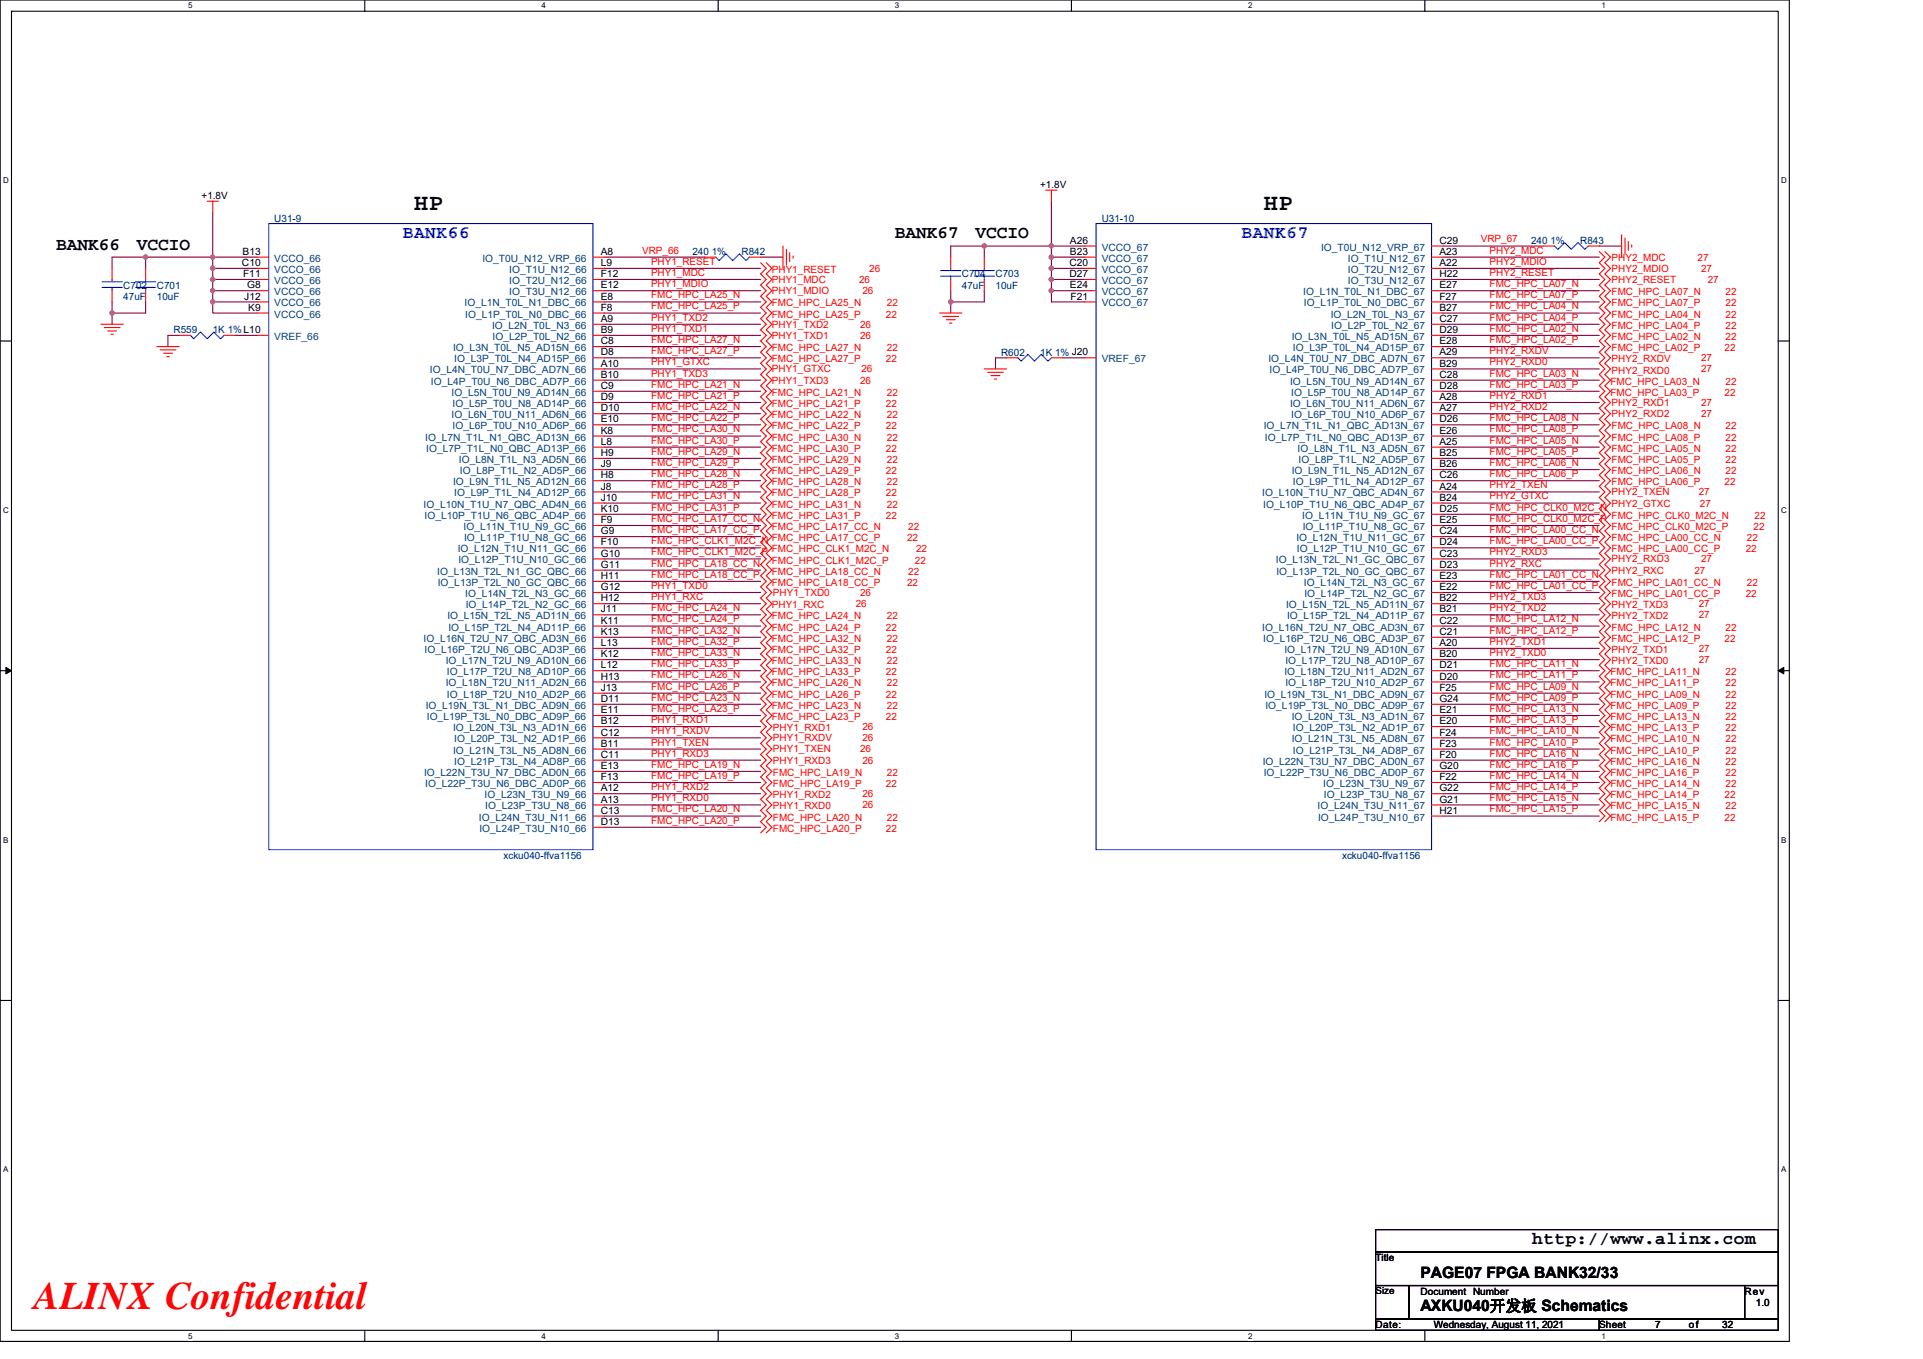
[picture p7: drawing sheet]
<svg xmlns="http://www.w3.org/2000/svg" width="297mm" height="210mm" viewBox="0 0 297 210" stroke-linecap="round" stroke-linejoin="round" font-family="sans-serif">
<defs><g id="words">
<text font-size="6" fill="#f00" x="5.2" y="202.3">ALINX Confidential</text>
<g font-size="3.6">
<text x="64" y="32.4">HP</text>
<text x="195.2" y="32.4">HP</text>
</g>
<g font-size="2.8">
<text x="8.7" y="38.6">BANK66</text>
<text x="21.1" y="38.6">VCCIO</text>
<text x="138.2" y="36.8">BANK67</text>
<text x="150.7" y="36.8">VCCIO</text>
<text x="236.7" y="192.3">http://www.alinx.com</text>
</g>
<g font-size="2.8" fill="#00f">
<text x="62.2" y="36.8">BANK66</text>
<text x="191.8" y="36.8">BANK67</text>
</g>
<g font-size="2.4">
<text x="219.4" y="197.4">PAGE07 FPGA BANK32/33</text>
<text x="219.4" y="202.6">AXKU040开发板 Schematics</text>
</g>
<g font-size="1.5">
<text x="160.7" y="29">+1.8V</text>
<text x="31.1" y="30.8">+1.8V</text>
<text x="37.4" y="41.1">C10</text>
<text x="37.5" y="39.4">B13</text>
<text x="92.8" y="41.1">L9</text>
<text x="92.8" y="39.4">A8</text>
<text x="165.2" y="41.1">C20</text>
<text x="165.3" y="37.7">A26</text>
<text x="165.3" y="39.4">B23</text>
<text x="222.3" y="39.4">A23</text>
<text x="222.3" y="41.1">A22</text>
<text x="222.3" y="37.7">C29</text>
<text x="37.5" y="42.8">F11</text>
<text x="37.7" y="46.3">J12</text>
<text x="38.2" y="44.6">G8</text>
<text x="92.8" y="42.8">F12</text>
<text x="92.8" y="44.6">E12</text>
<text x="92.8" y="46.3">E8</text>
<text x="165.2" y="42.8">D27</text>
<text x="165.3" y="44.6">E24</text>
<text x="165.4" y="46.3">F21</text>
<text x="222.3" y="46.3">F27</text>
<text x="222.3" y="42.8">H22</text>
<text x="222.3" y="44.6">E27</text>
<text x="38.4" y="48">K9</text>
<text x="92.8" y="48">F8</text>
<text x="92.8" y="53.2">C8</text>
<text x="92.8" y="49.7">A9</text>
<text x="92.8" y="51.5">B9</text>
<text x="222.3" y="49.7">C27</text>
<text x="222.3" y="51.5">D29</text>
<text x="222.3" y="48">B27</text>
<text x="222.3" y="53.2">E28</text>
<text x="92.8" y="56.6">A10</text>
<text x="92.8" y="54.9">D8</text>
<text x="92.8" y="58.4">B10</text>
<text x="222.3" y="58.4">C28</text>
<text x="222.3" y="54.9">A29</text>
<text x="222.3" y="56.6">B29</text>
<text x="92.8" y="60.1">C9</text>
<text x="92.8" y="63.6">D10</text>
<text x="92.8" y="61.8">D9</text>
<text x="92.8" y="65.3">E10</text>
<text x="222.3" y="61.8">A28</text>
<text x="222.3" y="60.1">D28</text>
<text x="222.3" y="63.6">A27</text>
<text x="222.3" y="65.3">D26</text>
<text x="92.8" y="67">K8</text>
<text x="92.8" y="70.5">H9</text>
<text x="92.8" y="68.7">L8</text>
<text x="222.3" y="68.7">A25</text>
<text x="222.3" y="67">E26</text>
<text x="222.3" y="70.5">B25</text>
<text x="92.8" y="77.4">J10</text>
<text x="92.8" y="73.9">H8</text>
<text x="92.8" y="75.6">J8</text>
<text x="92.8" y="72.2">J9</text>
<text x="222.3" y="72.2">B26</text>
<text x="222.3" y="75.6">A24</text>
<text x="222.3" y="77.4">B24</text>
<text x="222.3" y="73.9">C26</text>
<text x="92.8" y="79.1">K10</text>
<text x="92.8" y="80.8">F9</text>
<text x="92.8" y="82.6">G9</text>
<text x="222.3" y="79.1">D25</text>
<text x="222.3" y="82.6">C24</text>
<text x="222.3" y="80.8">E25</text>
<text x="92.8" y="89.5">H11</text>
<text x="92.8" y="84.3">F10</text>
<text x="92.8" y="86">G10</text>
<text x="92.8" y="87.7">G11</text>
<text x="222.3" y="89.5">E23</text>
<text x="222.3" y="87.7">D23</text>
<text x="222.3" y="84.3">D24</text>
<text x="222.3" y="86">C23</text>
<text x="92.8" y="91.2">G12</text>
<text x="92.8" y="92.9">H12</text>
<text x="92.8" y="94.6">J11</text>
<text x="222.3" y="91.2">E22</text>
<text x="222.3" y="92.9">B22</text>
<text x="222.3" y="94.6">B21</text>
<text x="92.8" y="101.6">K12</text>
<text x="92.8" y="98.1">K13</text>
<text x="92.8" y="96.4">K11</text>
<text x="92.8" y="99.8">L13</text>
<text x="222.3" y="99.8">A20</text>
<text x="222.3" y="96.4">C22</text>
<text x="222.3" y="98.1">C21</text>
<text x="222.3" y="101.6">B20</text>
<text x="92.8" y="105">H13</text>
<text x="92.8" y="103.3">L12</text>
<text x="92.8" y="106.7">J13</text>
<text x="222.3" y="103.3">D21</text>
<text x="222.3" y="105">D20</text>
<text x="222.3" y="106.7">F25</text>
<text x="92.8" y="111.9">B12</text>
<text x="92.8" y="108.5">D11</text>
<text x="92.8" y="113.6">C12</text>
<text x="92.8" y="110.2">E11</text>
<text x="222.3" y="110.2">E21</text>
<text x="222.3" y="113.6">F24</text>
<text x="222.3" y="111.9">E20</text>
<text x="222.3" y="108.5">G24</text>
<text x="92.8" y="118.8">E13</text>
<text x="92.8" y="115.4">B11</text>
<text x="92.8" y="117.1">C11</text>
<text x="222.3" y="117.1">F20</text>
<text x="222.3" y="118.8">G20</text>
<text x="222.3" y="115.4">F23</text>
<text x="92.8" y="125.7">C13</text>
<text x="92.8" y="122.3">A12</text>
<text x="92.8" y="124">A13</text>
<text x="92.8" y="120.5">F13</text>
<text x="222.3" y="124">G21</text>
<text x="222.3" y="125.7">H21</text>
<text x="222.3" y="120.5">F22</text>
<text x="222.3" y="122.3">G22</text>
<text x="92.8" y="127.5">D13</text>
<text x="212.5" y="194.9">Title</text>
<text x="212.5" y="200">Size</text>
<text x="219.4" y="200">Document Number</text>
<text x="269.5" y="200">Rev</text>
<text x="271.2" y="201.8">1.0</text>
<text x="212.5" y="205.2">Date:</text>
<text x="221.5" y="205.2">Wednesday, August 11, 2021</text>
<text x="247" y="205.2">Sheet</text>
<text x="255.7" y="205.2">7</text>
<text x="260.9" y="205.2">of</text>
<text x="266" y="205.2">32</text>
</g>
<g font-size="1.5" fill="#000080">
<text x="42.4" y="34.2">U31-9</text>
<text x="170.2" y="34.2">U31-10</text>
<text x="107" y="39.4">240 1%</text>
<text x="114.6" y="39.4">R842</text>
<text x="236.5" y="37.7">240 1%</text>
<text x="244.1" y="37.7">R843</text>
<text x="19" y="44.6">C702</text>
<text x="19" y="46.3">47uF</text>
<text x="24.2" y="44.6">C701</text>
<text x="24.2" y="46.3">10uF</text>
<text x="148.6" y="42.9">C704</text>
<text x="148.6" y="44.6">47uF</text>
<text x="153.8" y="42.9">C703</text>
<text x="153.8" y="44.6">10uF</text>
<text x="26.8" y="51.5">R559</text>
<text x="32.9" y="51.5">1K 1%L10</text>
<text x="154.6" y="54.9">R602</text>
<text x="160.7" y="54.9">1K 1% J20</text>
<text x="77.8" y="132.7">xcku040-ffva1156</text>
<text x="207.3" y="132.7">xcku040-ffva1156</text>
</g>
<g font-size="1.5" fill="#004080">
<text x="42.4" y="40.4">VCCO_66</text>
<text x="74.5" y="40.4">IO_T0U_N12_VRP_66</text>
<text x="170.2" y="38.7">VCCO_67</text>
<text x="170.2" y="40.4">VCCO_67</text>
<text x="204.1" y="38.7">IO_T0U_N12_VRP_67</text>
<text x="208.2" y="40.4">IO_T1U_N12_67</text>
<text x="42.4" y="42.2">VCCO_66</text>
<text x="42.4" y="43.9">VCCO_66</text>
<text x="42.4" y="45.6">VCCO_66</text>
<text x="42.4" y="47.3">VCCO_66</text>
<text x="71.8" y="47.3">IO_L1N_T0L_N1_DBC_66</text>
<text x="78.7" y="42.2">IO_T1U_N12_66</text>
<text x="78.7" y="43.9">IO_T2U_N12_66</text>
<text x="78.7" y="45.6">IO_T3U_N12_66</text>
<text x="170.2" y="42.2">VCCO_67</text>
<text x="170.2" y="43.9">VCCO_67</text>
<text x="170.2" y="45.6">VCCO_67</text>
<text x="170.2" y="47.3">VCCO_67</text>
<text x="201.3" y="45.6">IO_L1N_T0L_N1_DBC_67</text>
<text x="201.4" y="47.3">IO_L1P_T0L_N0_DBC_67</text>
<text x="208.2" y="42.2">IO_T2U_N12_67</text>
<text x="208.2" y="43.9">IO_T3U_N12_67</text>
<text x="42.4" y="49.1">VCCO_66</text>
<text x="42.4" y="52.5">VREF_66</text>
<text x="71.9" y="49.1">IO_L1P_T0L_N0_DBC_66</text>
<text x="76" y="50.8">IO_L2N_T0L_N3_66</text>
<text x="76.1" y="52.5">IO_L2P_T0L_N2_66</text>
<text x="199.5" y="52.5">IO_L3N_T0L_N5_AD15N_67</text>
<text x="205.5" y="49.1">IO_L2N_T0L_N3_67</text>
<text x="205.6" y="50.8">IO_L2P_T0L_N2_67</text>
<text x="66.4" y="57.7">IO_L4N_T0U_N7_DBC_AD7N_66</text>
<text x="66.6" y="59.4">IO_L4P_T0U_N6_DBC_AD7P_66</text>
<text x="70" y="54.3">IO_L3N_T0L_N5_AD15N_66</text>
<text x="70.2" y="56">IO_L3P_T0L_N4_AD15P_66</text>
<text x="170.2" y="56">VREF_67</text>
<text x="195.9" y="56">IO_L4N_T0U_N7_DBC_AD7N_67</text>
<text x="196.1" y="57.7">IO_L4P_T0U_N6_DBC_AD7P_67</text>
<text x="199.3" y="59.4">IO_L5N_T0U_N9_AD14N_67</text>
<text x="199.7" y="54.3">IO_L3P_T0L_N4_AD15P_67</text>
<text x="69.7" y="61.2">IO_L5N_T0U_N9_AD14N_66</text>
<text x="69.7" y="64.6">IO_L6N_T0U_N11_AD6N_66</text>
<text x="69.9" y="62.9">IO_L5P_T0U_N8_AD14P_66</text>
<text x="199.3" y="62.9">IO_L6N_T0U_N11_AD6N_67</text>
<text x="199.5" y="61.2">IO_L5P_T0U_N8_AD14P_67</text>
<text x="199.5" y="64.6">IO_L6P_T0U_N10_AD6P_67</text>
<text x="65.7" y="68.1">IO_L7N_T1L_N1_QBC_AD13N_66</text>
<text x="65.8" y="69.8">IO_L7P_T1L_N0_QBC_AD13P_66</text>
<text x="69.9" y="66.3">IO_L6P_T0U_N10_AD6P_66</text>
<text x="70.9" y="71.5">IO_L8N_T1L_N3_AD5N_66</text>
<text x="195.2" y="66.3">IO_L7N_T1L_N1_QBC_AD13N_67</text>
<text x="195.4" y="68.1">IO_L7P_T1L_N0_QBC_AD13P_67</text>
<text x="200.4" y="69.8">IO_L8N_T1L_N3_AD5N_67</text>
<text x="200.6" y="71.5">IO_L8P_T1L_N2_AD5P_67</text>
<text x="70" y="75">IO_L9N_T1L_N5_AD12N_66</text>
<text x="70.2" y="76.7">IO_L9P_T1L_N4_AD12P_66</text>
<text x="71.1" y="73.3">IO_L8P_T1L_N2_AD5P_66</text>
<text x="195" y="76.7">IO_L10N_T1U_N7_QBC_AD4N_67</text>
<text x="199.5" y="73.3">IO_L9N_T1L_N5_AD12N_67</text>
<text x="199.7" y="75">IO_L9P_T1L_N4_AD12P_67</text>
<text x="65.4" y="78.4">IO_L10N_T1U_N7_QBC_AD4N_66</text>
<text x="65.6" y="80.2">IO_L10P_T1U_N6_QBC_AD4P_66</text>
<text x="71.6" y="81.9">IO_L11N_T1U_N9_GC_66</text>
<text x="71.7" y="83.6">IO_L11P_T1U_N8_GC_66</text>
<text x="195.1" y="78.4">IO_L10P_T1U_N6_QBC_AD4P_67</text>
<text x="200.3" y="83.6">IO_L12N_T1U_N11_GC_67</text>
<text x="201.1" y="80.2">IO_L11N_T1U_N9_GC_67</text>
<text x="201.2" y="81.9">IO_L11P_T1U_N8_GC_67</text>
<text x="67.5" y="88.8">IO_L13N_T2L_N1_GC_QBC_66</text>
<text x="70.7" y="85.3">IO_L12N_T1U_N11_GC_66</text>
<text x="70.8" y="87.1">IO_L12P_T1U_N10_GC_66</text>
<text x="197.1" y="87.1">IO_L13N_T2L_N1_GC_QBC_67</text>
<text x="197.2" y="88.8">IO_L13P_T2L_N0_GC_QBC_67</text>
<text x="200.3" y="85.3">IO_L12P_T1U_N10_GC_67</text>
<text x="67.6" y="90.5">IO_L13P_T2L_N0_GC_QBC_66</text>
<text x="69.1" y="95.7">IO_L15N_T2L_N5_AD11N_66</text>
<text x="71.9" y="92.2">IO_L14N_T2L_N3_GC_66</text>
<text x="71.9" y="94">IO_L14P_T2L_N2_GC_66</text>
<text x="198.6" y="94">IO_L15N_T2L_N5_AD11N_67</text>
<text x="198.8" y="95.7">IO_L15P_T2L_N4_AD11P_67</text>
<text x="201.4" y="90.5">IO_L14N_T2L_N3_GC_67</text>
<text x="201.5" y="92.2">IO_L14P_T2L_N2_GC_67</text>
<text x="65.4" y="99.2">IO_L16N_T2U_N7_QBC_AD3N_66</text>
<text x="65.6" y="100.9">IO_L16P_T2U_N6_QBC_AD3P_66</text>
<text x="69.3" y="97.4">IO_L15P_T2L_N4_AD11P_66</text>
<text x="195" y="97.4">IO_L16N_T2U_N7_QBC_AD3N_67</text>
<text x="195.1" y="99.2">IO_L16P_T2U_N6_QBC_AD3P_67</text>
<text x="198.4" y="100.9">IO_L17N_T2U_N9_AD10N_67</text>
<text x="68.9" y="102.6">IO_L17N_T2U_N9_AD10N_66</text>
<text x="68.9" y="106.1">IO_L18N_T2U_N11_AD2N_66</text>
<text x="69" y="104.3">IO_L17P_T2U_N8_AD10P_66</text>
<text x="69" y="107.8">IO_L18P_T2U_N10_AD2P_66</text>
<text x="195.3" y="107.8">IO_L19N_T3L_N1_DBC_AD9N_67</text>
<text x="198.4" y="104.3">IO_L18N_T2U_N11_AD2N_67</text>
<text x="198.6" y="102.6">IO_L17P_T2U_N8_AD10P_67</text>
<text x="198.6" y="106.1">IO_L18P_T2U_N10_AD2P_67</text>
<text x="65.8" y="109.5">IO_L19N_T3L_N1_DBC_AD9N_66</text>
<text x="65.9" y="111.3">IO_L19P_T3L_N0_DBC_AD9P_66</text>
<text x="70" y="113">IO_L20N_T3L_N3_AD1N_66</text>
<text x="195.5" y="109.5">IO_L19P_T3L_N0_DBC_AD9P_67</text>
<text x="199.5" y="111.3">IO_L20N_T3L_N3_AD1N_67</text>
<text x="199.7" y="113">IO_L20P_T3L_N2_AD1P_67</text>
<text x="65.5" y="119.9">IO_L22N_T3U_N7_DBC_AD0N_66</text>
<text x="70" y="116.4">IO_L21N_T3L_N5_AD8N_66</text>
<text x="70.2" y="114.7">IO_L20P_T3L_N2_AD1P_66</text>
<text x="70.2" y="118.2">IO_L21P_T3L_N4_AD8P_66</text>
<text x="195" y="118.2">IO_L22N_T3U_N7_DBC_AD0N_67</text>
<text x="195.2" y="119.9">IO_L22P_T3U_N6_DBC_AD0P_67</text>
<text x="199.5" y="114.7">IO_L21N_T3L_N5_AD8N_67</text>
<text x="199.7" y="116.4">IO_L21P_T3L_N4_AD8P_67</text>
<text x="65.7" y="121.6">IO_L22P_T3U_N6_DBC_AD0P_66</text>
<text x="74.9" y="123.3">IO_L23N_T3U_N9_66</text>
<text x="74.9" y="125.1">IO_L23P_T3U_N8_66</text>
<text x="203.5" y="125.1">IO_L24N_T3U_N11_67</text>
<text x="204.4" y="121.6">IO_L23N_T3U_N9_67</text>
<text x="204.5" y="123.3">IO_L23P_T3U_N8_67</text>
<text x="74" y="126.8">IO_L24N_T3U_N11_66</text>
<text x="74.1" y="128.5">IO_L24P_T3U_N10_66</text>
<text x="203.6" y="126.8">IO_L24P_T3U_N10_67</text>
</g>
<g font-size="1.5" fill="#f00">
<text x="99.2" y="39.2">VRP_66</text>
<text x="100.6" y="40.9">PHY1_RESET</text>
<text x="134.3" y="42">26</text>
<text x="228.7" y="37.5">VRP_67</text>
<text x="230.1" y="40.9">PHY2_MDIO</text>
<text x="230.1" y="39.2">PHY2_MDC</text>
<text x="248.9" y="42">PHY2_MDIO</text>
<text x="248.9" y="40.3">PHY2_MDC</text>
<text x="262.2" y="40.3">27</text>
<text x="262.8" y="42">27</text>
<text x="100.6" y="44.4">PHY1_MDIO</text>
<text x="100.6" y="46.1">FMC_HPC_LA25_N</text>
<text x="100.6" y="47.8">FMC_HPC_LA25_P</text>
<text x="100.6" y="42.6">PHY1_MDC</text>
<text x="119.2" y="45.4">PHY1_MDIO</text>
<text x="119.2" y="47.3">FMC_HPC_LA25_N</text>
<text x="119.2" y="43.7">PHY1_MDC</text>
<text x="119.2" y="42.2">PHY1_RESET</text>
<text x="132.7" y="43.7">26</text>
<text x="133.2" y="45.4">26</text>
<text x="137" y="47.3">22</text>
<text x="230.1" y="46.1">FMC_HPC_LA07_P</text>
<text x="230.1" y="44.4">FMC_HPC_LA07_N</text>
<text x="230.1" y="47.8">FMC_HPC_LA04_N</text>
<text x="230.1" y="42.6">PHY2_RESET</text>
<text x="248.9" y="47.3">FMC_HPC_LA07_P</text>
<text x="248.9" y="45.6">FMC_HPC_LA07_N</text>
<text x="248.9" y="43.7">PHY2_RESET</text>
<text x="263.8" y="43.7">27</text>
<text x="266.5" y="45.6">22</text>
<text x="266.5" y="47.3">22</text>
<text x="100.6" y="49.6">PHY1_TXD2</text>
<text x="100.6" y="51.3">PHY1_TXD1</text>
<text x="100.6" y="53">FMC_HPC_LA27_N</text>
<text x="119.2" y="50.6">PHY1_TXD2</text>
<text x="119.2" y="52.4">PHY1_TXD1</text>
<text x="119.2" y="49.1">FMC_HPC_LA25_P</text>
<text x="132.9" y="50.6">26</text>
<text x="132.9" y="52.4">26</text>
<text x="136.8" y="49.1">22</text>
<text x="230.1" y="53">FMC_HPC_LA02_P</text>
<text x="230.1" y="51.3">FMC_HPC_LA02_N</text>
<text x="230.1" y="49.6">FMC_HPC_LA04_P</text>
<text x="248.9" y="52.5">FMC_HPC_LA02_N</text>
<text x="248.9" y="50.8">FMC_HPC_LA04_P</text>
<text x="248.9" y="49.1">FMC_HPC_LA04_N</text>
<text x="266.5" y="52.5">22</text>
<text x="266.5" y="49.1">22</text>
<text x="266.5" y="50.8">22</text>
<text x="100.6" y="56.5">PHY1_GTXC</text>
<text x="100.6" y="58.2">PHY1_TXD3</text>
<text x="100.6" y="54.7">FMC_HPC_LA27_P</text>
<text x="100.6" y="59.9">FMC_HPC_LA21_N</text>
<text x="119.2" y="57.5">PHY1_GTXC</text>
<text x="119.2" y="59.3">PHY1_TXD3</text>
<text x="119.2" y="56">FMC_HPC_LA27_P</text>
<text x="119.2" y="54.3">FMC_HPC_LA27_N</text>
<text x="132.9" y="59.3">26</text>
<text x="133" y="57.5">26</text>
<text x="136.8" y="56">22</text>
<text x="137" y="54.3">22</text>
<text x="230.1" y="59.9">FMC_HPC_LA03_P</text>
<text x="230.1" y="58.2">FMC_HPC_LA03_N</text>
<text x="230.1" y="54.7">PHY2_RXDV</text>
<text x="230.1" y="56.5">PHY2_RXD0</text>
<text x="248.8" y="59.4">FMC_HPC_LA03_N</text>
<text x="248.9" y="54.3">FMC_HPC_LA02_P</text>
<text x="248.9" y="56">PHY2_RXDV</text>
<text x="248.9" y="57.7">PHY2_RXD0</text>
<text x="262.8" y="55.8">27</text>
<text x="262.8" y="57.5">27</text>
<text x="266.4" y="54.3">22</text>
<text x="266.5" y="59.4">22</text>
<text x="100.6" y="65.1">FMC_HPC_LA22_P</text>
<text x="100.6" y="63.4">FMC_HPC_LA22_N</text>
<text x="100.6" y="61.6">FMC_HPC_LA21_P</text>
<text x="119.2" y="64.6">FMC_HPC_LA22_N</text>
<text x="119.2" y="62.9">FMC_HPC_LA21_P</text>
<text x="119.2" y="61.2">FMC_HPC_LA21_N</text>
<text x="136.8" y="62.9">22</text>
<text x="137" y="64.6">22</text>
<text x="137" y="61.2">22</text>
<text x="230.1" y="65.1">FMC_HPC_LA08_N</text>
<text x="230.1" y="61.6">PHY2_RXD1</text>
<text x="230.1" y="63.4">PHY2_RXD2</text>
<text x="248.8" y="61.2">FMC_HPC_LA03_P</text>
<text x="248.9" y="62.7">PHY2_RXD1</text>
<text x="248.9" y="64.5">PHY2_RXD2</text>
<text x="262.8" y="62.7">27</text>
<text x="262.8" y="64.5">27</text>
<text x="266.4" y="61.2">22</text>
<text x="100.6" y="68.5">FMC_HPC_LA30_P</text>
<text x="100.6" y="66.8">FMC_HPC_LA30_N</text>
<text x="100.6" y="70.3">FMC_HPC_LA29_N</text>
<text x="119.2" y="69.8">FMC_HPC_LA30_P</text>
<text x="119.2" y="68.1">FMC_HPC_LA30_N</text>
<text x="119.2" y="66.4">FMC_HPC_LA22_P</text>
<text x="119.2" y="71.5">FMC_HPC_LA29_N</text>
<text x="136.8" y="69.8">22</text>
<text x="136.8" y="66.4">22</text>
<text x="137" y="68.1">22</text>
<text x="137" y="71.5">22</text>
<text x="230.1" y="66.8">FMC_HPC_LA08_P</text>
<text x="230.1" y="70.3">FMC_HPC_LA05_P</text>
<text x="230.1" y="68.5">FMC_HPC_LA05_N</text>
<text x="248.9" y="68.1">FMC_HPC_LA08_P</text>
<text x="248.9" y="66.4">FMC_HPC_LA08_N</text>
<text x="248.9" y="71.5">FMC_HPC_LA05_P</text>
<text x="248.9" y="69.8">FMC_HPC_LA05_N</text>
<text x="266.5" y="66.4">22</text>
<text x="266.5" y="69.8">22</text>
<text x="266.5" y="68.1">22</text>
<text x="266.5" y="71.5">22</text>
<text x="100.6" y="75.5">FMC_HPC_LA28_P</text>
<text x="100.6" y="73.7">FMC_HPC_LA28_N</text>
<text x="100.6" y="72">FMC_HPC_LA29_P</text>
<text x="100.6" y="77.2">FMC_HPC_LA31_N</text>
<text x="119.2" y="76.7">FMC_HPC_LA28_P</text>
<text x="119.2" y="75">FMC_HPC_LA28_N</text>
<text x="119.2" y="73.3">FMC_HPC_LA29_P</text>
<text x="136.8" y="76.7">22</text>
<text x="136.8" y="73.3">22</text>
<text x="137" y="75">22</text>
<text x="230.1" y="72">FMC_HPC_LA06_N</text>
<text x="230.1" y="73.7">FMC_HPC_LA06_P</text>
<text x="230.1" y="75.5">PHY2_TXEN</text>
<text x="230.1" y="77.2">PHY2_GTXC</text>
<text x="248.9" y="75">FMC_HPC_LA06_P</text>
<text x="248.9" y="73.3">FMC_HPC_LA06_N</text>
<text x="248.9" y="76.5">PHY2_TXEN</text>
<text x="262.4" y="76.5">27</text>
<text x="266.4" y="75">22</text>
<text x="266.5" y="73.3">22</text>
<text x="100.6" y="82.4">FMC_HPC_LA17_CC_P</text>
<text x="100.6" y="80.6">FMC_HPC_LA17_CC_N</text>
<text x="100.6" y="78.9">FMC_HPC_LA31_P</text>
<text x="119.2" y="83.6">FMC_HPC_LA17_CC_P</text>
<text x="119.2" y="81.9">FMC_HPC_LA17_CC_N</text>
<text x="119.2" y="80.2">FMC_HPC_LA31_P</text>
<text x="119.2" y="78.4">FMC_HPC_LA31_N</text>
<text x="136.8" y="80.2">22</text>
<text x="137" y="78.4">22</text>
<text x="140.1" y="83.6">22</text>
<text x="140.3" y="81.9">22</text>
<text x="230.1" y="80.6">FMC_HPC_CLK0_M2C_P</text>
<text x="230.1" y="78.9">FMC_HPC_CLK0_M2C_N</text>
<text x="230.1" y="82.4">FMC_HPC_LA00_CC_N</text>
<text x="248.9" y="81.9">FMC_HPC_CLK0_M2C_P</text>
<text x="248.9" y="80.2">FMC_HPC_CLK0_M2C_N</text>
<text x="248.9" y="83.6">FMC_HPC_LA00_CC_N</text>
<text x="248.9" y="78.3">PHY2_GTXC</text>
<text x="262.6" y="78.3">27</text>
<text x="269.8" y="83.6">22</text>
<text x="270.9" y="81.9">22</text>
<text x="271" y="80.2">22</text>
<text x="100.6" y="85.8">FMC_HPC_CLK1_M2C_P</text>
<text x="100.6" y="84.1">FMC_HPC_CLK1_M2C_N</text>
<text x="100.6" y="89.3">FMC_HPC_LA18_CC_P</text>
<text x="100.6" y="87.5">FMC_HPC_LA18_CC_N</text>
<text x="119.2" y="87.1">FMC_HPC_CLK1_M2C_P</text>
<text x="119.2" y="85.3">FMC_HPC_CLK1_M2C_N</text>
<text x="119.2" y="88.8">FMC_HPC_LA18_CC_N</text>
<text x="140.3" y="88.8">22</text>
<text x="141.3" y="87.1">22</text>
<text x="141.5" y="85.3">22</text>
<text x="230.1" y="87.5">PHY2_RXC</text>
<text x="230.1" y="84.1">FMC_HPC_LA00_CC_P</text>
<text x="230.1" y="89.3">FMC_HPC_LA01_CC_N</text>
<text x="230.1" y="85.8">PHY2_RXD3</text>
<text x="248.9" y="88.6">PHY2_RXC</text>
<text x="248.9" y="85.3">FMC_HPC_LA00_CC_P</text>
<text x="248.9" y="86.9">PHY2_RXD3</text>
<text x="261.7" y="88.6">27</text>
<text x="262.8" y="86.9">27</text>
<text x="269.7" y="85.3">22</text>
<text x="100.6" y="92.7">PHY1_RXC</text>
<text x="100.6" y="91">PHY1_TXD0</text>
<text x="100.6" y="94.4">FMC_HPC_LA24_N</text>
<text x="119.2" y="94">PHY1_RXC</text>
<text x="119.2" y="90.5">FMC_HPC_LA18_CC_P</text>
<text x="119.2" y="95.7">FMC_HPC_LA24_N</text>
<text x="119.4" y="92.1">PHY1_TXD0</text>
<text x="132.2" y="93.8">26</text>
<text x="132.9" y="92.1">26</text>
<text x="137" y="95.7">22</text>
<text x="140.1" y="90.5">22</text>
<text x="230.1" y="91">FMC_HPC_LA01_CC_P</text>
<text x="230.1" y="92.7">PHY2_TXD3</text>
<text x="230.1" y="94.4">PHY2_TXD2</text>
<text x="248.9" y="92.3">FMC_HPC_LA01_CC_P</text>
<text x="248.9" y="90.5">FMC_HPC_LA01_CC_N</text>
<text x="248.9" y="94">PHY2_TXD3</text>
<text x="248.9" y="95.7">PHY2_TXD2</text>
<text x="262.4" y="93.8">27</text>
<text x="262.4" y="95.5">27</text>
<text x="269.7" y="92.3">22</text>
<text x="269.8" y="90.5">22</text>
<text x="100.6" y="99.6">FMC_HPC_LA32_P</text>
<text x="100.6" y="97.9">FMC_HPC_LA32_N</text>
<text x="100.6" y="101.4">FMC_HPC_LA33_N</text>
<text x="100.6" y="96.2">FMC_HPC_LA24_P</text>
<text x="119.2" y="100.9">FMC_HPC_LA32_P</text>
<text x="119.2" y="99.2">FMC_HPC_LA32_N</text>
<text x="119.2" y="97.4">FMC_HPC_LA24_P</text>
<text x="136.8" y="100.9">22</text>
<text x="136.8" y="97.4">22</text>
<text x="137" y="99.2">22</text>
<text x="230.1" y="101.4">PHY2_TXD0</text>
<text x="230.1" y="97.9">FMC_HPC_LA12_P</text>
<text x="230.1" y="96.2">FMC_HPC_LA12_N</text>
<text x="230.1" y="99.6">PHY2_TXD1</text>
<text x="248.9" y="99.2">FMC_HPC_LA12_P</text>
<text x="248.9" y="97.4">FMC_HPC_LA12_N</text>
<text x="248.9" y="100.9">PHY2_TXD1</text>
<text x="262.4" y="100.7">27</text>
<text x="266.4" y="99.2">22</text>
<text x="266.5" y="97.4">22</text>
<text x="100.6" y="103.1">FMC_HPC_LA33_P</text>
<text x="100.6" y="106.6">FMC_HPC_LA26_P</text>
<text x="100.6" y="104.8">FMC_HPC_LA26_N</text>
<text x="119.2" y="104.4">FMC_HPC_LA33_P</text>
<text x="119.2" y="102.6">FMC_HPC_LA33_N</text>
<text x="119.2" y="107.8">FMC_HPC_LA26_P</text>
<text x="119.2" y="106.1">FMC_HPC_LA26_N</text>
<text x="136.8" y="104.4">22</text>
<text x="136.8" y="107.8">22</text>
<text x="137" y="102.6">22</text>
<text x="137" y="106.1">22</text>
<text x="230.1" y="106.6">FMC_HPC_LA09_N</text>
<text x="230.1" y="104.8">FMC_HPC_LA11_P</text>
<text x="230.1" y="103.1">FMC_HPC_LA11_N</text>
<text x="248.8" y="107.8">FMC_HPC_LA09_N</text>
<text x="248.8" y="106.1">FMC_HPC_LA11_P</text>
<text x="248.8" y="104.4">FMC_HPC_LA11_N</text>
<text x="248.9" y="102.6">PHY2_TXD0</text>
<text x="262.4" y="102.4">27</text>
<text x="266.5" y="107.8">22</text>
<text x="266.5" y="104.4">22</text>
<text x="266.5" y="106.1">22</text>
<text x="100.6" y="110">FMC_HPC_LA23_P</text>
<text x="100.6" y="108.3">FMC_HPC_LA23_N</text>
<text x="100.6" y="113.5">PHY1_RXDV</text>
<text x="100.6" y="111.7">PHY1_RXD1</text>
<text x="119.2" y="111.3">FMC_HPC_LA23_P</text>
<text x="119.2" y="109.5">FMC_HPC_LA23_N</text>
<text x="119.4" y="113">PHY1_RXD1</text>
<text x="133.2" y="112.8">26</text>
<text x="136.8" y="111.3">22</text>
<text x="137" y="109.5">22</text>
<text x="230.1" y="108.3">FMC_HPC_LA09_P</text>
<text x="230.1" y="111.7">FMC_HPC_LA13_P</text>
<text x="230.1" y="110">FMC_HPC_LA13_N</text>
<text x="230.1" y="113.5">FMC_HPC_LA10_N</text>
<text x="248.8" y="109.5">FMC_HPC_LA09_P</text>
<text x="248.8" y="113">FMC_HPC_LA13_P</text>
<text x="248.8" y="111.3">FMC_HPC_LA13_N</text>
<text x="266.5" y="111.3">22</text>
<text x="266.5" y="109.5">22</text>
<text x="266.5" y="113">22</text>
<text x="100.6" y="115.2">PHY1_TXEN</text>
<text x="100.6" y="116.9">PHY1_RXD3</text>
<text x="100.6" y="118.6">FMC_HPC_LA19_N</text>
<text x="119.4" y="116.3">PHY1_TXEN</text>
<text x="119.4" y="118">PHY1_RXD3</text>
<text x="119.4" y="119.9">FMC_HPC_LA19_N</text>
<text x="119.4" y="114.5">PHY1_RXDV</text>
<text x="132.9" y="116.3">26</text>
<text x="133.2" y="118">26</text>
<text x="133.2" y="114.5">26</text>
<text x="137" y="119.9">22</text>
<text x="230.1" y="118.6">FMC_HPC_LA16_P</text>
<text x="230.1" y="116.9">FMC_HPC_LA16_N</text>
<text x="230.1" y="115.2">FMC_HPC_LA10_P</text>
<text x="248.8" y="119.9">FMC_HPC_LA16_P</text>
<text x="248.8" y="118.2">FMC_HPC_LA16_N</text>
<text x="248.8" y="116.4">FMC_HPC_LA10_P</text>
<text x="248.8" y="114.7">FMC_HPC_LA10_N</text>
<text x="266.5" y="118.2">22</text>
<text x="266.5" y="114.7">22</text>
<text x="266.5" y="119.9">22</text>
<text x="266.5" y="116.4">22</text>
<text x="100.6" y="125.5">FMC_HPC_LA20_N</text>
<text x="100.6" y="120.4">FMC_HPC_LA19_P</text>
<text x="100.6" y="123.8">PHY1_RXD0</text>
<text x="100.6" y="122.1">PHY1_RXD2</text>
<text x="119.4" y="121.6">FMC_HPC_LA19_P</text>
<text x="119.4" y="125.1">PHY1_RXD0</text>
<text x="119.4" y="123.3">PHY1_RXD2</text>
<text x="133.2" y="124.9">26</text>
<text x="133.2" y="123.2">26</text>
<text x="136.8" y="121.6">22</text>
<text x="230.1" y="122.1">FMC_HPC_LA14_P</text>
<text x="230.1" y="120.4">FMC_HPC_LA14_N</text>
<text x="230.1" y="125.5">FMC_HPC_LA15_P</text>
<text x="230.1" y="123.8">FMC_HPC_LA15_N</text>
<text x="248.8" y="123.3">FMC_HPC_LA14_P</text>
<text x="248.8" y="121.6">FMC_HPC_LA14_N</text>
<text x="248.8" y="125.1">FMC_HPC_LA15_N</text>
<text x="266.4" y="123.3">22</text>
<text x="266.5" y="121.6">22</text>
<text x="266.5" y="125.1">22</text>
<text x="100.6" y="127.3">FMC_HPC_LA20_P</text>
<text x="119.4" y="128.5">FMC_HPC_LA20_P</text>
<text x="119.4" y="126.8">FMC_HPC_LA20_N</text>
<text x="136.8" y="128.5">22</text>
<text x="137" y="126.8">22</text>
<text x="248.8" y="126.8">FMC_HPC_LA15_P</text>
<text x="266.4" y="126.8">22</text>
</g>
<g font-size="1.2">
<text x="29.1" y="1.3">5</text>
<text x="83.6" y="1.3">4</text>
<text x="138.2" y="1.3">3</text>
<text x="192.8" y="1.3">2</text>
<text x="247.4" y="1.3">1</text>
<text x=".5" y="28.3">D</text>
<text x="275.1" y="28.3">D</text>
<text x=".5" y="79.2">C</text>
<text x="275.1" y="79.2">C</text>
<text x=".5" y="130.2">B</text>
<text x="275.1" y="130.2">B</text>
<text x=".5" y="181.1">A</text>
<text x="275.1" y="181.1">A</text>
<text x="29.1" y="206.8">5</text>
<text x="83.6" y="206.8">4</text>
<text x="138.2" y="206.8">3</text>
<text x="192.8" y="206.8">2</text>
<text x="247.4" y="206.8">1</text>
</g>
</g></defs>
<path d="M0 0h276.4v207.3h-276.4zM1.8 1.7h272.9v203.8h-272.9z" fill="none" stroke="#000" stroke-width=".17"/>
<g fill="#fff">
<path d="M29.1 .2h.6v1.4h-.6z"/>
<path d="M29.1 205.7h.6v1.4h-.6z"/>
</g>
<path d="M56.3 0v1.7M56.3 205.5v1.8" fill="none" stroke="#000" stroke-width=".17"/>
<g fill="#fff">
<path d="M83.6 .2h.7v1.4h-.7z"/>
<path d="M83.6 205.7h.7v1.4h-.7z"/>
</g>
<path d="M110.9 0v1.7M110.9 205.5v1.8" fill="none" stroke="#000" stroke-width=".17"/>
<g fill="#fff">
<path d="M138.2 .2h.7v1.4h-.7z"/>
<path d="M138.2 205.7h.7v1.4h-.7z"/>
</g>
<path d="M165.5 0v1.7M165.5 205.5v1.8" fill="none" stroke="#000" stroke-width=".17"/>
<g fill="#fff">
<path d="M192.8 .2h.6v1.4h-.6z"/>
<path d="M192.8 205.7h.6v1.4h-.6z"/>
</g>
<path d="M220.1 0v1.7M220.1 205.5v1.8" fill="none" stroke="#000" stroke-width=".17"/>
<g fill="#fff">
<path d="M247.4 .2h.6v1.4h-.6z"/>
<path d="M247.4 205.7h.6v1.4h-.6z"/>
<path d="M.5 27.2h.8v1.4h-.8z"/>
<path d="M275.1 27.2h.9v1.4h-.9z"/>
<path d="M.5 78.1h.8v1.4h-.8z"/>
<path d="M275.1 78.1h.9v1.4h-.9z"/>
</g>
<path d="M0 52.7h1.8M274.7 52.7h1.7" fill="none" stroke="#000" stroke-width=".17"/>
<g fill="#fff">
<path d="M.5 129.1h.8v1.4h-.8z"/>
<path d="M275.1 129.1h.8v1.4h-.8z"/>
</g>
<path d="M0 103.6h1.8M274.7 103.6h1.7" fill="none" stroke="#000" stroke-width=".17"/>
<path d="M.9 103.1l.9 .5-.9 .5zM274.7 103.6l.8-.5v1z" fill="#000" stroke="#000" stroke-width=".15"/>
<g fill="#fff">
<path d="M.5 180h.8v1.4h-.8z"/>
<path d="M275.1 180h.8v1.4h-.8z"/>
</g>
<path d="M0 154.6h1.8M274.7 154.6h1.7M212.5 190h62.2v3.5h-62.2zM212.5 193.5h62.2v5.1h-62.2zM212.5 198.6h5.2v5.2h-5.2zM217.7 198.6h51.8v5.2h-51.8zM269.5 198.6h5.2v5.2h-5.2zM212.5 203.8h34.5v1.7h-34.5zM247 203.8h27.7v1.7h-27.7z" fill="none" stroke="#000" stroke-width=".17"/>
<g fill="none" stroke="#800040" stroke-width=".17">
<path d="M22.5 39.7h10.4M22.5 39.7h-5.2v1.8M22.5 39.7v1.8M32.9 39.7h6.9M32.9 39.7v1.8M32.9 32.8v6.9M93.3 39.7h15.6M117.5 39.7h3.4M152 38h-5.1v1.7M152 38h10.4M152 38v1.7M162.4 39.7v1.8"/>
<path d="M162.4 39.7h5.2M162.4 38v1.7M162.4 38h5.2M162.4 31.1v6.9M222.9 39.7h24.1M222.9 38h15.5M247 38h3.5M17.3 46.7v1.7M17.3 48.4v1.7M22.5 46.7v1.7h-5.2M27.7 51.8h-1.8v1.8M32.9 46.7v1.7h6.9"/>
<path d="M32.9 46.7h6.9M32.9 44.9h6.9M32.9 43.2h6.9M32.9 41.5h6.9M32.9 44.9v1.8M32.9 43.2v1.7M32.9 41.5v1.7M36.3 51.8h3.5M93.3 44.9h24.2M93.3 57h24.2M93.3 58.7h24.2M93.3 50.1h24.2"/>
<path d="M93.3 51.8h24.2M93.3 55.3h24.2M93.3 53.6h24.2M93.3 46.7h24.2M93.3 48.4h24.2M93.3 43.2h24.2M93.3 41.5h24.2M146.9 44.9v1.8M146.9 46.7v1.7M152 44.9v1.8h-5.1M155.5 55.3h-1.7v1.7M162.4 43.2v1.7"/>
<path d="M162.4 43.2h5.2M164.1 55.3h3.5M167.6 44.9h-5.2v1.8h5.2M167.6 41.5h-5.2v1.7M222.9 53.6h24.1M222.9 51.8h24.1M222.9 46.7h24.1M222.9 44.9h24.1M222.9 50.1h24.1M222.9 48.4h24.1M222.9 58.7h24.1M222.9 55.3h24.1"/>
<path d="M222.9 57h24.1M222.9 41.5h24.1M222.9 43.2h24.1M93.3 69.1h24.2M93.3 67.4h24.2M93.3 65.6h24.2M93.3 63.9h24.2M93.3 76h24.2M93.3 74.3h24.2M93.3 70.8h24.2M93.3 72.6h24.2M93.3 62.2h24.2"/>
<path d="M93.3 60.5h24.2M93.3 77.7h24.2M93.3 79.5h24.2M222.9 67.4h24.1M222.9 65.6h24.1M222.9 70.8h24.1M222.9 69.1h24.1M222.9 72.6h24.1M222.9 74.3h24.1M222.9 60.5h24.1M222.9 62.2h24.1M222.9 63.9h24.1"/>
<path d="M222.9 76h24.1M222.9 77.7h24.1M222.9 79.5h24.1M93.3 82.9h24.2M93.3 86.4h24.2M93.3 81.2h24.2M93.3 84.6h24.2M93.3 93.3h24.2M93.3 98.5h24.2M93.3 91.5h24.2M93.3 89.8h24.2M93.3 88.1h24.2"/>
<path d="M93.3 96.7h24.2M93.3 95h24.2M222.9 88.1h24.1M222.9 84.6h24.1M222.9 82.9h24.1M222.9 93.3h24.1M222.9 95h24.1M222.9 86.4h24.1M222.9 81.2h24.1M222.9 98.5h24.1M222.9 96.7h24.1M222.9 91.5h24.1"/>
<path d="M222.9 89.8h24.1M93.3 115.7h24.2M93.3 117.5h24.2M93.3 100.2h24.2M93.3 103.6h24.2M93.3 101.9h24.2M93.3 110.6h24.2M93.3 108.8h24.2M93.3 119.2h24.2M93.3 114h24.2M93.3 112.3h24.2M93.3 107.1h24.2"/>
<path d="M93.3 105.4h24.2M222.9 101.9h24.1M222.9 108.8h24.1M222.9 107.1h24.1M222.9 115.7h24.1M222.9 114h24.1M222.9 100.2h24.1M222.9 119.2h24.1M222.9 117.5h24.1M222.9 112.3h24.1M222.9 110.6h24.1M222.9 105.4h24.1"/>
<path d="M222.9 103.6h24.1M93.3 127.8h24.2M93.3 126.1h24.2M93.3 120.9h24.2M93.3 124.4h24.2M93.3 122.6h24.2M222.9 120.9h24.1M222.9 126.1h24.1M222.9 124.4h24.1M222.9 122.6h24.1"/>
</g>
<g fill="#f0f" stroke="#f0f" stroke-width=".17">
<circle cx="17.3" cy="48.4" r=".34"/>
<circle cx="22.5" cy="39.7" r=".34"/>
<circle cx="32.8" cy="46.6" r=".34"/>
<circle cx="32.9" cy="44.9" r=".33"/>
<circle cx="32.8" cy="43.2" r=".34"/>
<circle cx="32.8" cy="41.4" r=".34"/>
<circle cx="32.8" cy="39.7" r=".34"/>
<circle cx="146.9" cy="46.6" r=".34"/>
<circle cx="152" cy="38" r=".34"/>
<circle cx="162.4" cy="44.9" r=".33"/>
<circle cx="162.4" cy="43.2" r=".34"/>
<circle cx="162.4" cy="41.4" r=".34"/>
<circle cx="162.4" cy="39.7" r=".34"/>
<circle cx="162.4" cy="38" r=".34"/>
</g>
<g fill="none" stroke="#f00" stroke-width=".17">
<path d="M32 31.1h1.7M32.9 31.1v1.7M39.8 39.7h1.7M91.6 39.7h1.7M108.9 39.7h1.7M115.8 39.7h1.7M120.9 38v3.5M121.5 38.5v2.4M122 39.1v1.3M122.5 39.6v.3M146.9 39.7v1.8M152 39.7v1.8"/>
<path d="M161.5 29.4h1.8M162.4 29.4v1.7M167.6 38h1.7M167.6 39.7h1.7M221.1 38h1.8M221.1 39.7h1.8M238.4 38h1.7M245.3 38h1.7M247 38.9l.9 .8-.9 .9 .9 .9-.9 .8 .9 .9-.9 .8 .9 .9-.9 .9 .9 .9-.9 .8 .9 .9-.9 .8 .9 .9-.9 .9 .9 .8-.9 .9 .9 .9-.9 .8 .9 .9-.9 .8 .9 .9-.9 .9 .9 .8-.9 .9 .9 .9-.9 .8 .9 .9-.9 .9 .9 .8-.9 .9 .9 .8-.9 .9 .9 .9-.9 .8 .9 .9-.9 .9 .9 .8-.9 .9 .9 .9-.9 .8 .9 .9-.9 .8 .9 .9-.9 .9 .9 .8-.9 .9 .9 .9-.9 .8 .9 .9-.9 .8 .9 .9-.9 .9 .9 .8-.9 .9 .9 .9-.9 .8 .9 .9-.9 .9 .9 .8-.9 .9 .9 .8-.9 .9 .9 .9-.9 .8 .9 .9-.9 .9 .9 .8-.9 .9 .9 .9-.9 .8 .9 .9-.9 .8 .9 .9-.9 .9 .9 .8-.9 .9 .9 .9-.9 .8 .9 .9-.9 .9 .9 .8-.9 .9 .9 .9-.9 .8 .9 .9-.9 .8 .9 .9-.9 .9 .9 .8-.9 .9 .9 .9-.9 .8 .9 .9-.9 .9 .9 .8-.9 .9 .9 .8-.9 .9 .9 .9-.9 .8 .9 .9-.9 .9M247.9 38.9l.9 .8-.9 .9 .9 .9-.9 .8 .9 .9-.9 .8 .9 .9-.9 .9 .9 .9-.9 .8 .9 .9-.9 .8 .9 .9-.9 .9 .9 .8-.9 .9 .9 .9-.9 .8 .9 .9-.9 .8 .9 .9-.9 .9 .9 .8-.9 .9 .9 .9-.9 .8 .9 .9-.9 .9 .9 .8-.9 .9 .9 .8-.9 .9 .9 .9-.9 .8 .9 .9-.9 .9 .9 .8-.9 .9 .9 .9-.9 .8 .9 .9-.9 .8 .9 .9-.9 .9 .9 .8-.9 .9 .9 .9-.9 .8 .9 .9-.9 .8 .9 .9-.9 .9 .9 .8-.9 .9 .9 .9-.9 .8 .9 .9-.9 .9 .9 .8-.9 .9 .9 .8-.9 .9 .9 .9-.9 .8 .9 .9-.9 .9 .9 .8-.9 .9 .9 .9-.9 .8 .9 .9-.9 .8 .9 .9-.9 .9 .9 .8-.9 .9 .9 .9-.9 .8 .9 .9-.9 .9 .9 .8-.9 .9 .9 .9-.9 .8 .9 .9-.9 .8 .9 .9-.9 .9 .9 .8-.9 .9 .9 .9-.9 .8 .9 .9-.9 .9 .9 .8-.9 .9 .9 .8-.9 .9 .9 .9-.9 .8 .9 .9-.9 .9M250.5 36.3v3.4M251 36.8v2.4"/>
<path d="M251.5 37.3v1.4M252 37.8v.4M15.6 50.1h3.4M16.1 50.6h2.4M16.6 51.1h1.4M17.1 51.6h.4M17.3 41.5v1.7M17.3 44.9v1.8M22.5 41.5v1.7M22.5 44.9v1.8M24.2 53.6h3.5M24.7 54.1h2.5"/>
<path d="M25.3 54.6h1.3M25.8 55.1h.3M27.7 51.8h1.7M34.6 51.8h1.7M39.8 41.5h1.7M39.8 43.2h1.7M39.8 44.9h1.7M39.8 46.7h1.7M39.8 48.4h1.7M39.8 51.8h1.7M91.6 41.5h1.7M91.6 43.2h1.7"/>
<path d="M91.6 44.9h1.7M91.6 46.7h1.7M91.6 48.4h1.7M91.6 50.1h1.7M91.6 51.8h1.7M91.6 53.6h1.7M91.6 55.3h1.7M91.6 57h1.7M91.6 58.7h1.7M117.5 40.6l.9 .9-.9 .8 .9 .9-.9 .8 .9 .9-.9 .9 .9 .9-.9 .8 .9 .9-.9 .8 .9 .9-.9 .9 .9 .8-.9 .9 .9 .9-.9 .8 .9 .9-.9 .8 .9 .9-.9 .9 .9 .8-.9 .9 .9 .9-.9 .8 .9 .9-.9 .9 .9 .8-.9 .9 .9 .8-.9 .9 .9 .9-.9 .8 .9 .9-.9 .9 .9 .8-.9 .9 .9 .9-.9 .8 .9 .9-.9 .8 .9 .9-.9 .9 .9 .8-.9 .9 .9 .9-.9 .8 .9 .9-.9 .8 .9 .9-.9 .9 .9 .8-.9 .9 .9 .9-.9 .8 .9 .9-.9 .9 .9 .8-.9 .9 .9 .8-.9 .9 .9 .9-.9 .8 .9 .9-.9 .9 .9 .8-.9 .9 .9 .9-.9 .8 .9 .9-.9 .8 .9 .9-.9 .9 .9 .8-.9 .9 .9 .9-.9 .8 .9 .9-.9 .9 .9 .8-.9 .9 .9 .9-.9 .8 .9 .9-.9 .8 .9 .9-.9 .9 .9 .8-.9 .9 .9 .9-.9 .8 .9 .9-.9 .9 .9 .8-.9 .9 .9 .8-.9 .9 .9 .9-.9 .8 .9 .9-.9 .9 .9 .8-.9 .9M118.4 40.6l.8 .9-.8 .8 .8 .9-.8 .8 .8 .9-.8 .9 .8 .9-.8 .8 .8 .9-.8 .8 .8 .9-.8 .9 .8 .8-.8 .9 .8 .9-.8 .8 .8 .9-.8 .8 .8 .9-.8 .9 .8 .8-.8 .9 .8 .9-.8 .8 .8 .9-.8 .9 .8 .8-.8 .9 .8 .8-.8 .9 .8 .9-.8 .8 .8 .9-.8 .9 .8 .8-.8 .9 .8 .9-.8 .8 .8 .9-.8 .8 .8 .9-.8 .9 .8 .8-.8 .9 .8 .9-.8 .8 .8 .9-.8 .8 .8 .9-.8 .9 .8 .8-.8 .9 .8 .9-.8 .8 .8 .9-.8 .9 .8 .8-.8 .9 .8 .8-.8 .9 .8 .9-.8 .8 .8 .9-.8 .9 .8 .8-.8 .9 .8 .9-.8 .8 .8 .9-.8 .8 .8 .9-.8 .9 .8 .8-.8 .9 .8 .9-.8 .8 .8 .9-.8 .9 .8 .8-.8 .9 .8 .9-.8 .8 .8 .9-.8 .8 .8 .9-.8 .9 .8 .8-.8 .9 .8 .9-.8 .8 .8 .9-.8 .9 .8 .8-.8 .9 .8 .8-.8 .9 .8 .9-.8 .8 .8 .9-.8 .9 .8 .8-.8 .9M145.1 48.4h3.5"/>
<path d="M145.6 48.9h2.5M146.2 49.4h1.3M146.7 49.9h.3M146.9 43.2v1.7M152 57h3.5M152 43.2v1.7M152.6 57.5h2.4M153.1 58h1.3M153.6 58.6h.3M155.5 55.3h1.7M162.4 55.3h1.7M167.6 41.5h1.7"/>
<path d="M167.6 43.2h1.7M167.6 44.9h1.7M167.6 46.7h1.7M167.6 55.3h1.7M221.1 41.5h1.8M221.1 43.2h1.8M221.1 44.9h1.8M221.1 46.7h1.8M221.1 48.4h1.8M221.1 50.1h1.8M221.1 51.8h1.8M221.1 53.6h1.8"/>
<path d="M221.1 55.3h1.8M221.1 57h1.8M221.1 58.7h1.8M91.6 60.5h1.7M91.6 62.2h1.7M91.6 63.9h1.7M91.6 65.6h1.7M91.6 67.4h1.7M91.6 69.1h1.7M91.6 70.8h1.7M91.6 72.6h1.7M91.6 74.3h1.7"/>
<path d="M91.6 76h1.7M91.6 77.7h1.7M91.6 79.5h1.7M221.1 60.5h1.8M221.1 62.2h1.8M221.1 63.9h1.8M221.1 65.6h1.8M221.1 67.4h1.8M221.1 69.1h1.8M221.1 70.8h1.8M221.1 72.6h1.8M221.1 74.3h1.8"/>
<path d="M221.1 76h1.8M221.1 77.7h1.8M221.1 79.5h1.8M91.6 81.2h1.7M91.6 82.9h1.7M91.6 84.6h1.7M91.6 86.4h1.7M91.6 88.1h1.7M91.6 89.8h1.7M91.6 91.5h1.7M91.6 93.3h1.7M91.6 95h1.7"/>
<path d="M91.6 96.7h1.7M91.6 98.5h1.7M221.1 81.2h1.8M221.1 82.9h1.8M221.1 84.6h1.8M221.1 86.4h1.8M221.1 88.1h1.8M221.1 89.8h1.8M221.1 91.5h1.8M221.1 93.3h1.8M221.1 95h1.8M221.1 96.7h1.8"/>
<path d="M221.1 98.5h1.8M91.6 100.2h1.7M91.6 101.9h1.7M91.6 103.6h1.7M91.6 105.4h1.7M91.6 107.1h1.7M91.6 108.8h1.7M91.6 110.6h1.7M91.6 112.3h1.7M91.6 114h1.7M91.6 115.7h1.7M91.6 117.5h1.7"/>
<path d="M91.6 119.2h1.7M221.1 100.2h1.8M221.1 101.9h1.8M221.1 103.6h1.8M221.1 105.4h1.8M221.1 107.1h1.8M221.1 108.8h1.8M221.1 110.6h1.8M221.1 112.3h1.8M221.1 114h1.8M221.1 115.7h1.8M221.1 117.5h1.8"/>
<path d="M221.1 119.2h1.8M91.6 120.9h1.7M91.6 122.6h1.7M91.6 124.4h1.7M91.6 126.1h1.7M91.6 127.8h1.7M221.1 120.9h1.8M221.1 122.6h1.8M221.1 124.4h1.8M221.1 126.1h1.8"/>
</g>
<g fill="none" stroke="#00f" stroke-width=".17">
<path d="M41.5 34.5h50.1v96.8h-50.1zM110.6 39.7l.5 .6 1-1.1 1.1 1.1 1-1.1 1 1.1 .6-.6M169.3 34.5h51.8v96.8h-51.8zM240.1 38l.5 .5 1.1-1 1 1 1.1-1 1 1 .5-.5M15.8 44.4h3.1M15.8 43.5h3.1M17.3 43.2v.3M17.3 44.4v.5M21 44.4h3.1M21 43.5h3.1M22.5 43.2v.3M22.5 44.4v.5"/>
<path d="M29.4 51.8l.5 .5 1.1-1 1 1 1-1 1.1 1 .5-.5M145.3 42.7h3.1M145.3 41.8h3.1M146.9 41.5v.3M146.9 42.7v.5M150.5 42.7h3.1M150.5 41.8h3.1M152 41.5v.3M152 42.7v.5M157.2 55.3l.5 .5 1.1-1 1 1 1-1 1.1 1 .5-.5"/>
</g>
<use href="#words"/>
</svg>
